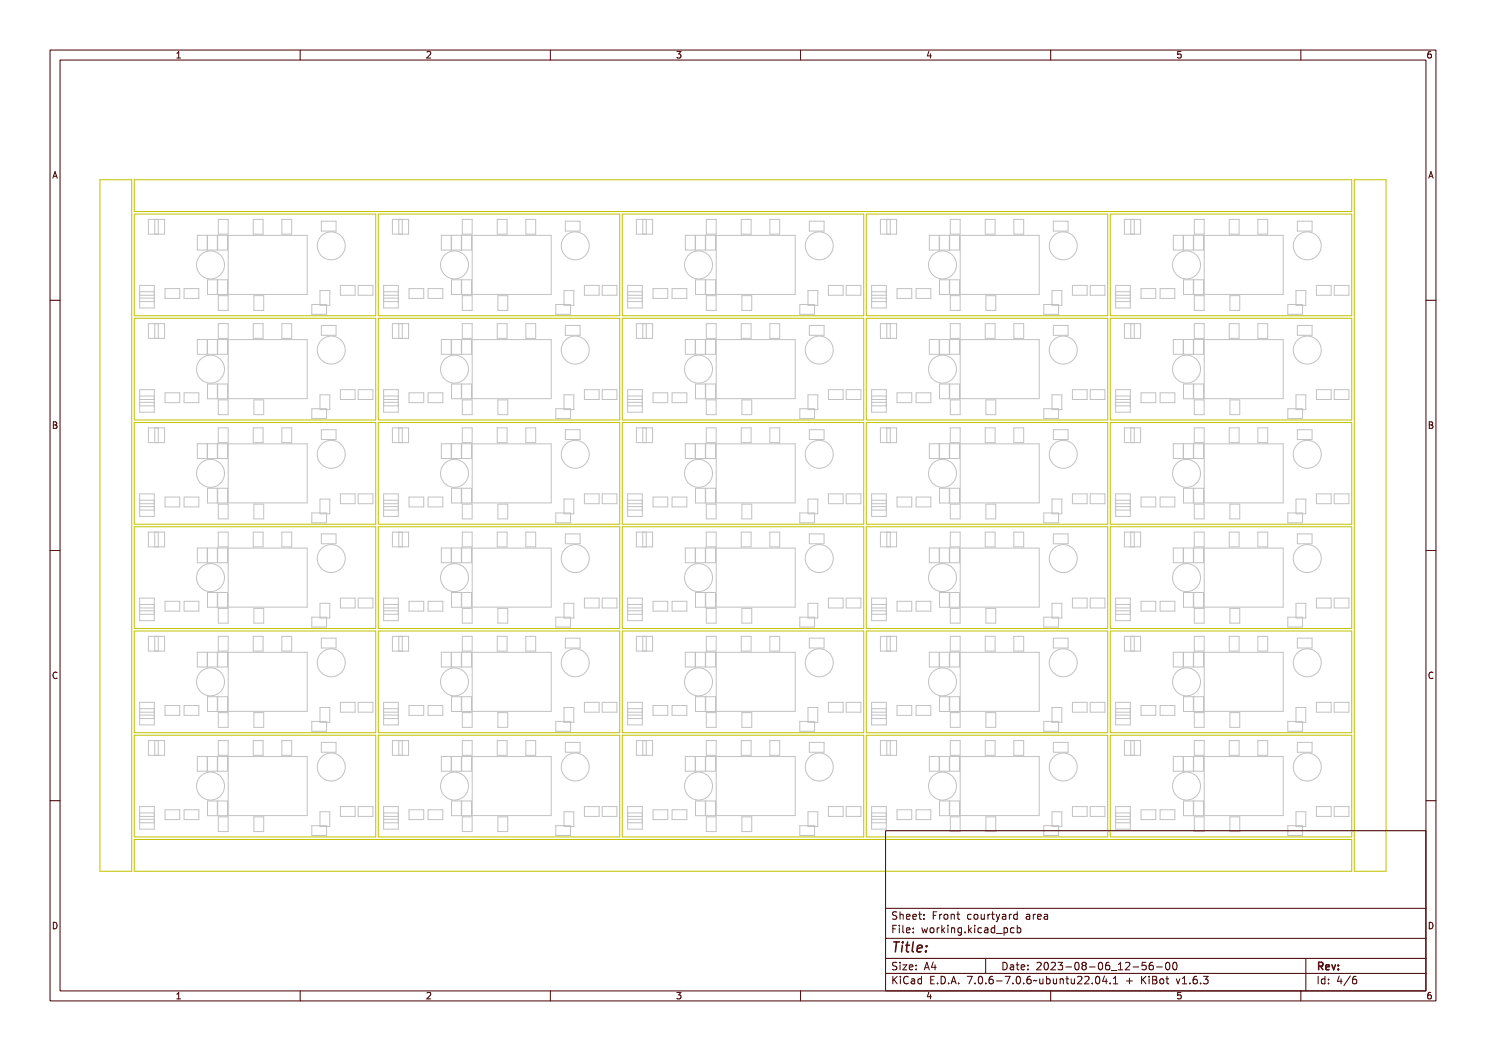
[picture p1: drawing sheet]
<svg xmlns="http://www.w3.org/2000/svg" width="297mm" height="210mm" viewBox="0 0 297 210" stroke-linecap="round" stroke-linejoin="round" font-family="sans-serif">
<defs><g id="words">
<text font-size="2.7" fill="#480000" x="178" y="190.3">Title:</text>
<g font-size="2" fill="#480000">
<text x="178" y="183.7">Sheet: Front courtyard area</text>
<text x="178" y="186.5">File: working.kicad_pcb</text>
<text x="178" y="193.9">Size: A4</text>
<text x="178" y="196.6">KiCad E.D.A. 7.0.6-7.0.6~ubuntu22.04.1 + KiBot v1.6.3</text>
<text x="200" y="193.9">Date: 2023-08-06_12-56-00</text>
<text x="263" y="196.6">Id: 4/6</text>
<text x="263" y="193.9">Rev:</text>
</g>
<g font-size="1.7" fill="#480000">
<text x="35" y="11.7">1</text>
<text x="85" y="11.7">2</text>
<text x="135" y="11.7">3</text>
<text x="185" y="11.7">4</text>
<text x="235" y="11.7">5</text>
<text x="285" y="11.7">6</text>
<text x="10.5" y="35.7">A</text>
<text x="285.5" y="35.7">A</text>
<text x="10.5" y="85.6">B</text>
<text x="285.5" y="85.6">B</text>
<text x="10.5" y="135.7">C</text>
<text x="285.5" y="135.7">C</text>
<text x="10.5" y="185.6">D</text>
<text x="285.5" y="185.6">D</text>
<text x="35" y="199.7">1</text>
<text x="85" y="199.7">2</text>
<text x="135" y="199.7">3</text>
<text x="185" y="199.7">4</text>
<text x="235" y="199.7">5</text>
<text x="285" y="199.7">6</text>
</g>
</g></defs>
<g fill="none" stroke="#c2c2c2" stroke-width=".2">
<path d="M27.9 57h2.9v4.5h-2.9zM27.9 58.3h2.9M27.9 59h2.9M27.9 59.6h2.9M29.7 43.8h3.2v3h-3.2zM30.9 43.8v3M31.6 43.8v3M33 57.7h2.9v1.9h-2.9zM36.8 57.7h2.9v1.9h-2.9zM39.4 47h2v3h-2zM41.5 47h1.9v3h-1.9zM41.5 55.9h1.9v3h-1.9z"/>
<path d="M43.5 47h2v3h-2zM43.5 55.9h2v3h-2zM43.6 43.8h2v3h-2zM43.6 59.1h2v2.9h-2zM45.6 47h15.8v11.8h-15.8zM50.6 43.8h2v3h-2zM50.7 59.1h2v2.9h-2zM56.3 43.8h2v3h-2zM64 58.1h1.9v2.9h-1.9zM64.2 44.2h3v2h-3zM68 57h3v2h-3zM71.6 57h2.9v2h-2.9z"/>
<path d="M76.7 58.3h2.9M76.7 57h2.9v4.5h-2.9zM76.7 59h2.9M76.7 59.6h2.9M78.4 43.8h3.3v3h-3.3zM79.7 43.8v3M80.4 43.8v3M81.8 57.7h2.9v1.9h-2.9zM85.6 57.7h2.9v1.9h-2.9zM88.2 47h2v3h-2zM90.2 47h2v3h-2zM90.2 55.9h2v3h-2z"/>
<path d="M92.3 47h1.9v3h-1.9zM92.3 55.9h1.9v3h-1.9zM92.4 43.8h2v3h-2zM92.4 59.1h2v2.9h-2zM94.4 47h15.8v11.8h-15.8zM99.4 43.8h2v3h-2zM99.5 59.1h2v2.9h-2zM105.1 43.8h2v3h-2zM112.7 58.1h2v2.9h-2zM113 44.2h2.9v2h-2.9zM116.8 57h2.9v2h-2.9zM120.4 57h2.9v2h-2.9z"/>
<path d="M125.4 57h3v4.5h-3zM125.4 58.3h3M125.4 59h3M125.4 59.6h3M127.2 43.8h3.2v3h-3.2zM128.5 43.8v3M129.2 43.8v3M130.5 57.7h3v1.9h-3zM134.3 57.7h3v1.9h-3zM137 47h1.9v3h-1.9zM139 47h2v3h-2zM139 55.9h2v3h-2z"/>
<path d="M141 47h2v3h-2zM141 55.9h2v3h-2zM141.2 43.8h1.9v3h-1.9zM141.2 59.1h1.9v2.9h-1.9zM143.1 47h15.8v11.8h-15.8zM148.2 43.8h1.9v3h-1.9zM148.3 59.1h1.9v2.9h-1.9zM153.9 43.8h1.9v3h-1.9zM161.5 58.1h2v2.9h-2zM161.8 44.2h2.9v2h-2.9zM165.6 57h2.9v2h-2.9zM169.1 57h3v2h-3z"/>
<path d="M174.2 57h3v4.5h-3zM174.2 58.3h3M174.2 59h3M174.2 59.6h3M176 43.8h3.2v3h-3.2zM177.2 43.8v3M177.9 43.8v3M179.3 57.7h2.9v1.9h-2.9zM183.1 57.7h2.9v1.9h-2.9zM185.7 47h2v3h-2zM187.8 47h1.9v3h-1.9zM187.8 55.9h1.9v3h-1.9z"/>
<path d="M189.8 47h2v3h-2zM189.8 55.9h2v3h-2zM189.9 43.8h2v3h-2zM189.9 59.1h2v2.9h-2zM191.9 47h15.8v11.8h-15.8zM196.9 43.8h2v3h-2zM197 59.1h2v2.9h-2zM202.6 43.8h2v3h-2zM210.3 58.1h1.9v2.9h-1.9zM210.5 44.2h3v2h-3zM214.3 57h3v2h-3zM217.9 57h2.9v2h-2.9z"/>
<path d="M223 57h2.9v4.5h-2.9zM223 58.3h2.9M223 59h2.9M223 59.6h2.9M224.7 43.8h3.3v3h-3.3zM226 43.8v3M226.7 43.8v3M228.1 57.7h2.9v1.9h-2.9zM231.9 57.7h2.9v1.9h-2.9zM234.5 47h2v3h-2zM236.5 47h2v3h-2zM236.5 55.9h2v3h-2z"/>
<path d="M238.6 47h1.9v3h-1.9zM238.6 55.9h1.9v3h-1.9zM238.7 43.8h2v3h-2zM238.7 59.1h2v2.9h-2zM240.7 47h15.8v11.8h-15.8zM245.7 43.8h2v3h-2zM245.8 59.1h2v2.9h-2zM251.4 43.8h2v3h-2zM259 58.1h2v2.9h-2zM259.3 44.2h2.9v2h-2.9zM263.1 57h3v2h-3zM266.7 57h2.9v2h-2.9z"/>
<path d="M27.9 77.9h2.9v4.5h-2.9zM27.9 60.3h2.9M27.9 79.8h2.9M27.9 79.1h2.9M29.7 64.7h3.2v2.9h-3.2zM30.9 64.7v2.9M31.6 64.7v2.9M33 78.5h2.9v2h-2.9zM36.8 78.5h2.9v2h-2.9zM39.4 67.8h2v3h-2zM41.5 67.8h1.9v3h-1.9zM41.5 76.7h1.9v3h-1.9z"/>
<path d="M43.5 67.8h2v3h-2zM43.5 76.7h2v3h-2zM43.6 79.9h2v3h-2zM43.6 64.7h2v2.9h-2zM45.6 67.9h15.8v11.8h-15.8zM50.6 64.7h2v2.9h-2zM50.7 79.9h2v3h-2zM56.3 64.7h2v2.9h-2zM62.3 60.8h3v2h-3zM64 78.9h1.9v2.9h-1.9zM64.2 65h3v2h-3zM68 77.9h3v1.9h-3z"/>
<path d="M71.6 77.9h2.9v1.9h-2.9zM76.7 60.3h2.9M76.7 77.9h2.9v4.5h-2.9zM76.7 79.8h2.9M76.7 79.1h2.9M78.4 64.7h3.3v2.9h-3.3zM79.7 64.7v2.9M80.4 64.7v2.9M81.8 78.5h2.9v2h-2.9zM85.6 78.5h2.9v2h-2.9zM88.2 67.8h2v3h-2zM90.2 76.7h2v3h-2z"/>
<path d="M90.2 67.8h2v3h-2zM92.3 76.7h1.9v3h-1.9zM92.3 67.8h1.9v3h-1.9zM92.4 79.9h2v3h-2zM92.4 64.7h2v2.9h-2zM94.4 67.9h15.8v11.8h-15.8zM99.4 64.7h2v2.9h-2zM99.5 79.9h2v3h-2zM105.1 64.7h2v2.9h-2zM111.1 60.8h2.9v2h-2.9zM112.7 78.9h2v2.9h-2zM113 65h2.9v2h-2.9z"/>
<path d="M116.8 77.9h2.9v1.9h-2.9zM120.4 77.9h2.9v1.9h-2.9zM125.4 77.9h3v4.5h-3zM125.4 60.3h3M125.4 79.8h3M125.4 79.1h3M127.2 64.7h3.2v2.9h-3.2zM128.5 64.7v2.9M129.2 64.7v2.9M130.5 78.5h3v2h-3zM134.3 78.5h3v2h-3zM137 67.8h1.9v3h-1.9z"/>
<path d="M139 76.7h2v3h-2zM139 67.8h2v3h-2zM141 76.7h2v3h-2zM141 67.8h2v3h-2zM141.2 79.9h1.9v3h-1.9zM141.2 64.7h1.9v2.9h-1.9zM143.1 67.9h15.8v11.8h-15.8zM148.2 64.7h1.9v2.9h-1.9zM148.3 79.9h1.9v3h-1.9zM153.9 64.7h1.9v2.9h-1.9zM159.9 60.8h2.9v2h-2.9zM161.5 78.9h2v2.9h-2z"/>
<path d="M161.8 65h2.9v2h-2.9zM165.6 77.9h2.9v1.9h-2.9zM169.1 77.9h3v1.9h-3zM174.2 77.9h3v4.5h-3zM174.2 60.3h3M174.2 79.8h3M174.2 79.1h3M176 64.7h3.2v2.9h-3.2zM177.2 64.7v2.9M177.9 64.7v2.9M179.3 78.5h2.9v2h-2.9zM183.1 78.5h2.9v2h-2.9z"/>
<path d="M185.7 67.8h2v3h-2zM187.8 76.7h1.9v3h-1.9zM187.8 67.8h1.9v3h-1.9zM189.8 76.7h2v3h-2zM189.8 67.8h2v3h-2zM189.9 79.9h2v3h-2zM189.9 64.7h2v2.9h-2zM191.9 67.9h15.8v11.8h-15.8zM196.9 64.7h2v2.9h-2zM197 79.9h2v3h-2zM202.6 64.7h2v2.9h-2zM208.6 60.8h3v2h-3z"/>
<path d="M210.3 78.9h1.9v2.9h-1.9zM210.5 65h3v2h-3zM214.3 77.9h3v1.9h-3zM217.9 77.9h2.9v1.9h-2.9zM223 77.9h2.9v4.5h-2.9zM223 60.3h2.9M223 79.8h2.9M223 79.1h2.9M224.7 64.7h3.3v2.9h-3.3zM226 64.7v2.9M226.7 64.7v2.9M228.1 78.5h2.9v2h-2.9z"/>
<path d="M231.9 78.5h2.9v2h-2.9zM234.5 67.8h2v3h-2zM236.5 76.7h2v3h-2zM236.5 67.8h2v3h-2zM238.6 76.7h1.9v3h-1.9zM238.6 67.8h1.9v3h-1.9zM238.7 79.9h2v3h-2zM238.7 64.7h2v2.9h-2zM240.7 67.9h15.8v11.8h-15.8zM245.7 64.7h2v2.9h-2zM245.8 79.9h2v3h-2zM251.4 64.7h2v2.9h-2z"/>
<path d="M257.4 60.8h2.9v2h-2.9zM259 78.9h2v2.9h-2zM259.3 65h2.9v2h-2.9zM263.1 77.9h3v1.9h-3zM266.7 77.9h2.9v1.9h-2.9zM27.9 98.7h2.9v4.5h-2.9zM27.9 100h2.9M27.9 80.4h2.9M27.9 81.1h2.9M29.7 85.5h3.2v2.9h-3.2zM30.9 85.5v2.9M31.6 85.5v2.9"/>
<path d="M33 99.3h2.9v2h-2.9zM36.8 99.3h2.9v2h-2.9zM39.4 88.7h2v2.9h-2zM41.5 88.7h1.9v2.9h-1.9zM41.5 97.6h1.9v2.9h-1.9zM43.5 97.6h2v2.9h-2zM43.5 88.7h2v2.9h-2zM43.6 85.5h2v2.9h-2zM45.6 88.7h15.8v11.8h-15.8zM50.6 85.5h2v2.9h-2zM56.3 85.5h2v2.9h-2zM62.3 81.7h3v1.9h-3z"/>
<path d="M64 99.7h1.9v3h-1.9zM64.2 85.9h3v1.9h-3zM68 98.7h3v2h-3zM71.6 98.7h2.9v2h-2.9zM76.7 98.7h2.9v4.5h-2.9zM76.7 100h2.9M76.7 80.4h2.9M76.7 81.1h2.9M78.4 85.5h3.3v2.9h-3.3zM79.7 85.5v2.9M80.4 85.5v2.9M81.8 99.3h2.9v2h-2.9z"/>
<path d="M85.6 99.3h2.9v2h-2.9zM88.2 88.7h2v2.9h-2zM90.2 97.6h2v2.9h-2zM90.2 88.7h2v2.9h-2zM92.3 97.6h1.9v2.9h-1.9zM92.3 88.7h1.9v2.9h-1.9zM92.4 85.5h2v2.9h-2zM94.4 88.7h15.8v11.8h-15.8zM99.4 85.5h2v2.9h-2zM105.1 85.5h2v2.9h-2zM111.1 81.7h2.9v1.9h-2.9zM112.7 99.7h2v3h-2z"/>
<path d="M113 85.9h2.9v1.9h-2.9zM116.8 98.7h2.9v2h-2.9zM120.4 98.7h2.9v2h-2.9zM125.4 98.7h3v4.5h-3zM125.4 100h3M125.4 80.4h3M125.4 81.1h3M127.2 85.5h3.2v2.9h-3.2zM128.5 85.5v2.9M129.2 85.5v2.9M130.5 99.3h3v2h-3zM134.3 99.3h3v2h-3z"/>
<path d="M137 88.7h1.9v2.9h-1.9zM139 97.6h2v2.9h-2zM139 88.7h2v2.9h-2zM141 97.6h2v2.9h-2zM141 88.7h2v2.9h-2zM141.2 85.5h1.9v2.9h-1.9zM143.1 88.7h15.8v11.8h-15.8zM148.2 85.5h1.9v2.9h-1.9zM153.9 85.5h1.9v2.9h-1.9zM159.9 81.7h2.9v1.9h-2.9zM161.5 99.7h2v3h-2zM161.8 85.9h2.9v1.9h-2.9z"/>
<path d="M165.6 98.7h2.9v2h-2.9zM169.1 98.7h3v2h-3zM174.2 98.7h3v4.5h-3zM174.2 100h3M174.2 80.4h3M174.2 81.1h3M176 85.5h3.2v2.9h-3.2zM177.2 85.5v2.9M177.9 85.5v2.9M179.3 99.3h2.9v2h-2.9zM183.1 99.3h2.9v2h-2.9zM185.7 88.7h2v2.9h-2z"/>
<path d="M187.8 97.6h1.9v2.9h-1.9zM187.8 88.7h1.9v2.9h-1.9zM189.8 97.6h2v2.9h-2zM189.8 88.7h2v2.9h-2zM189.9 85.5h2v2.9h-2zM191.9 88.7h15.8v11.8h-15.8zM196.9 85.5h2v2.9h-2zM202.6 85.5h2v2.9h-2zM208.6 81.7h3v1.9h-3zM210.3 99.7h1.9v3h-1.9zM210.5 85.9h3v1.9h-3zM214.3 98.7h3v2h-3z"/>
<path d="M217.9 98.7h2.9v2h-2.9zM223 98.7h2.9v4.5h-2.9zM223 100h2.9M223 80.4h2.9M223 81.1h2.9M224.7 85.5h3.3v2.9h-3.3zM226 85.5v2.9M226.7 85.5v2.9M228.1 99.3h2.9v2h-2.9zM231.9 99.3h2.9v2h-2.9zM234.5 88.7h2v2.9h-2zM236.5 97.6h2v2.9h-2z"/>
<path d="M236.5 88.7h2v2.9h-2zM238.6 97.6h1.9v2.9h-1.9zM238.6 88.7h1.9v2.9h-1.9zM238.7 85.5h2v2.9h-2zM240.7 88.7h15.8v11.8h-15.8zM245.7 85.5h2v2.9h-2zM251.4 85.5h2v2.9h-2zM257.4 81.7h2.9v1.9h-2.9zM259 99.7h2v3h-2zM259.3 85.9h2.9v1.9h-2.9zM263.1 98.7h3v2h-3zM266.7 98.7h2.9v2h-2.9z"/>
<path d="M27.9 119.5h2.9v4.5h-2.9zM27.9 100.7h2.9M27.9 101.9h2.9M27.9 101.2h2.9M29.7 106.3h3.2v3h-3.2zM30.9 106.3v3M31.6 106.3v3M39.4 109.5h2v2.9h-2zM41.5 109.5h1.9v2.9h-1.9zM41.5 118.4h1.9v2.9h-1.9zM43.5 109.5h2v2.9h-2zM43.5 118.4h2v2.9h-2z"/>
<path d="M43.6 106.3h2v3h-2zM43.6 100.7h2v3h-2zM45.6 109.5h15.8v11.8h-15.8zM50.6 106.3h2v3h-2zM50.7 100.7h2v3h-2zM56.3 106.3h2v3h-2zM62.3 102.5h3v2h-3zM64.2 106.7h3v2h-3zM68 119.5h3v2h-3zM71.6 119.5h2.9v2h-2.9zM76.7 100.7h2.9M76.7 101.9h2.9"/>
<path d="M76.7 119.5h2.9v4.5h-2.9zM76.7 101.2h2.9M78.4 106.3h3.3v3h-3.3zM79.7 106.3v3M80.4 106.3v3M88.2 109.5h2v2.9h-2zM90.2 109.5h2v2.9h-2zM90.2 118.4h2v2.9h-2zM92.3 109.5h1.9v2.9h-1.9zM92.3 118.4h1.9v2.9h-1.9zM92.4 106.3h2v3h-2zM92.4 100.7h2v3h-2z"/>
<path d="M94.4 109.5h15.8v11.8h-15.8zM99.4 106.3h2v3h-2zM99.5 100.7h2v3h-2zM105.1 106.3h2v3h-2zM111.1 102.5h2.9v2h-2.9zM113 106.7h2.9v2h-2.9zM116.8 119.5h2.9v2h-2.9zM120.4 119.5h2.9v2h-2.9zM125.4 119.5h3v4.5h-3zM125.4 100.7h3M125.4 101.9h3M125.4 101.2h3"/>
<path d="M127.2 106.3h3.2v3h-3.2zM128.5 106.3v3M129.2 106.3v3M137 109.5h1.9v2.9h-1.9zM139 109.5h2v2.9h-2zM139 118.4h2v2.9h-2zM141 109.5h2v2.9h-2zM141 118.4h2v2.9h-2zM141.2 100.7h1.9v3h-1.9zM141.2 106.3h1.9v3h-1.9zM143.1 109.5h15.8v11.8h-15.8zM148.2 106.3h1.9v3h-1.9z"/>
<path d="M148.3 100.7h1.9v3h-1.9zM153.9 106.3h1.9v3h-1.9zM159.9 102.5h2.9v2h-2.9zM161.8 106.7h2.9v2h-2.9zM165.6 119.5h2.9v2h-2.9zM169.1 119.5h3v2h-3zM174.2 100.7h3M174.2 101.9h3M174.2 119.5h3v4.5h-3zM174.2 101.2h3M176 106.3h3.2v3h-3.2zM177.2 106.3v3"/>
<path d="M177.9 106.3v3M185.7 109.5h2v2.9h-2zM187.8 109.5h1.9v2.9h-1.9zM187.8 118.4h1.9v2.9h-1.9zM189.8 109.5h2v2.9h-2zM189.8 118.4h2v2.9h-2zM189.9 106.3h2v3h-2zM189.9 100.7h2v3h-2zM191.9 109.5h15.8v11.8h-15.8zM196.9 106.3h2v3h-2zM197 100.7h2v3h-2zM202.6 106.3h2v3h-2z"/>
<path d="M208.6 102.5h3v2h-3zM210.5 106.7h3v2h-3zM214.3 119.5h3v2h-3zM217.9 119.5h2.9v2h-2.9zM223 100.7h2.9M223 101.9h2.9M223 119.5h2.9v4.5h-2.9zM223 101.2h2.9M224.7 106.3h3.3v3h-3.3zM226 106.3v3M226.7 106.3v3M234.5 109.5h2v2.9h-2z"/>
<path d="M236.5 109.5h2v2.9h-2zM236.5 118.4h2v2.9h-2zM238.6 109.5h1.9v2.9h-1.9zM238.6 118.4h1.9v2.9h-1.9zM238.7 106.3h2v3h-2zM238.7 100.7h2v3h-2zM240.7 109.5h15.8v11.8h-15.8zM245.7 106.3h2v3h-2zM245.8 100.7h2v3h-2zM251.4 106.3h2v3h-2zM257.4 102.5h2.9v2h-2.9zM259.3 106.7h2.9v2h-2.9z"/>
<path d="M263.1 119.5h3v2h-3zM266.7 119.5h2.9v2h-2.9zM27.9 122.1h2.9M27.9 122.8h2.9M27.9 120.8h2.9M27.9 121.5h2.9M29.7 127.2h3.2v2.9h-3.2zM30.9 127.2v2.9M31.6 127.2v2.9M33 120.1h2.9v2h-2.9zM36.8 120.1h2.9v2h-2.9zM39.4 130.3h2v3h-2z"/>
<path d="M41.5 130.3h1.9v3h-1.9zM41.5 139.2h1.9v3h-1.9zM43.5 130.3h2v3h-2zM43.5 139.2h2v3h-2zM43.6 127.2h2v2.9h-2zM43.6 121.6h2v2.9h-2zM45.6 130.3h15.8v11.8h-15.8zM50.6 127.2h2v2.9h-2zM50.7 121.6h2v2.9h-2zM56.3 127.2h2v2.9h-2zM62.3 123.3h3v2h-3zM64 120.5h1.9v3h-1.9z"/>
<path d="M64.2 127.5h3v2h-3zM76.7 122.1h2.9M76.7 122.8h2.9M76.7 120.8h2.9M76.7 121.5h2.9M78.4 127.2h3.3v2.9h-3.3zM79.7 127.2v2.9M80.4 127.2v2.9M81.8 120.1h2.9v2h-2.9zM85.6 120.1h2.9v2h-2.9zM88.2 130.3h2v3h-2zM90.2 130.3h2v3h-2z"/>
<path d="M90.2 139.2h2v3h-2zM92.3 130.3h1.9v3h-1.9zM92.3 139.2h1.9v3h-1.9zM92.4 127.2h2v2.9h-2zM92.4 121.6h2v2.9h-2zM94.4 130.3h15.8v11.8h-15.8zM99.4 127.2h2v2.9h-2zM99.5 121.6h2v2.9h-2zM105.1 127.2h2v2.9h-2zM111.1 123.3h2.9v2h-2.9zM112.7 120.5h2v3h-2zM113 127.5h2.9v2h-2.9z"/>
<path d="M125.4 122.1h3M125.4 122.8h3M125.4 120.8h3M125.4 121.5h3M127.2 127.2h3.2v2.9h-3.2zM128.5 127.2v2.9M129.2 127.2v2.9M130.5 120.1h3v2h-3zM134.3 120.1h3v2h-3zM137 130.3h1.9v3h-1.9zM139 130.3h2v3h-2zM139 139.2h2v3h-2z"/>
<path d="M141 130.3h2v3h-2zM141 139.2h2v3h-2zM141.2 121.6h1.9v2.9h-1.9zM141.2 127.2h1.9v2.9h-1.9zM143.1 130.3h15.8v11.8h-15.8zM148.2 127.2h1.9v2.9h-1.9zM148.3 121.6h1.9v2.9h-1.9zM153.9 127.2h1.9v2.9h-1.9zM159.9 123.3h2.9v2h-2.9zM161.5 120.5h2v3h-2zM161.8 127.5h2.9v2h-2.9zM174.2 122.1h3"/>
<path d="M174.2 122.8h3M174.2 120.8h3M174.2 121.5h3M176 127.2h3.2v2.9h-3.2zM177.2 127.2v2.9M177.9 127.2v2.9M179.3 120.1h2.9v2h-2.9zM183.1 120.1h2.9v2h-2.9zM185.7 130.3h2v3h-2zM187.8 130.3h1.9v3h-1.9zM187.8 139.2h1.9v3h-1.9zM189.8 130.3h2v3h-2z"/>
<path d="M189.8 139.2h2v3h-2zM189.9 127.2h2v2.9h-2zM189.9 121.6h2v2.9h-2zM191.9 130.3h15.8v11.8h-15.8zM196.9 127.2h2v2.9h-2zM197 121.6h2v2.9h-2zM202.6 127.2h2v2.9h-2zM208.6 123.3h3v2h-3zM210.3 120.5h1.9v3h-1.9zM210.5 127.5h3v2h-3zM223 122.1h2.9M223 122.8h2.9"/>
<path d="M223 120.8h2.9M223 121.5h2.9M224.7 127.2h3.3v2.9h-3.3zM226 127.2v2.9M226.7 127.2v2.9M228.1 120.1h2.9v2h-2.9zM231.9 120.1h2.9v2h-2.9zM234.5 130.3h2v3h-2zM236.5 130.3h2v3h-2zM236.5 139.2h2v3h-2zM238.6 130.3h1.9v3h-1.9zM238.6 139.2h1.9v3h-1.9z"/>
<path d="M238.7 127.2h2v2.9h-2zM238.7 121.6h2v2.9h-2zM240.7 130.3h15.8v11.8h-15.8zM245.7 127.2h2v2.9h-2zM245.8 121.6h2v2.9h-2zM251.4 127.2h2v2.9h-2zM257.4 123.3h2.9v2h-2.9zM259 120.5h2v3h-2zM259.3 127.5h2.9v2h-2.9zM27.9 140.3h2.9v4.5h-2.9zM27.9 142.3h2.9M27.9 143.6h2.9"/>
<path d="M27.9 141.6h2.9M27.9 142.9h2.9M29.7 148h3.2v2.9h-3.2zM30.9 148v2.9M31.6 148v2.9M33 141h2.9v1.9h-2.9zM36.8 141h2.9v1.9h-2.9zM39.4 151.2h2v2.9h-2zM41.5 151.2h1.9v2.9h-1.9zM43.5 151.2h2v2.9h-2zM43.6 148h2v2.9h-2zM43.6 142.4h2v2.9h-2z"/>
<path d="M45.6 151.2h15.8v11.8h-15.8zM50.6 148h2v2.9h-2zM50.7 142.4h2v2.9h-2zM56.3 148h2v2.9h-2zM62.3 144.2h3v1.9h-3zM64 141.4h1.9v2.9h-1.9zM64.2 148.3h3v2h-3zM68 140.3h3v2h-3zM71.6 140.3h2.9v2h-2.9zM76.7 142.3h2.9M76.7 140.3h2.9v4.5h-2.9zM76.7 143.6h2.9"/>
<path d="M76.7 141.6h2.9M76.7 142.9h2.9M78.4 148h3.3v2.9h-3.3zM79.7 148v2.9M80.4 148v2.9M81.8 141h2.9v1.9h-2.9zM85.6 141h2.9v1.9h-2.9zM88.2 151.2h2v2.9h-2zM90.2 151.2h2v2.9h-2zM92.3 151.2h1.9v2.9h-1.9zM92.4 148h2v2.9h-2zM92.4 142.4h2v2.9h-2z"/>
<path d="M94.4 151.2h15.8v11.8h-15.8zM99.4 148h2v2.9h-2zM99.5 142.4h2v2.9h-2zM105.1 148h2v2.9h-2zM111.1 144.2h2.9v1.9h-2.9zM112.7 141.4h2v2.9h-2zM113 148.3h2.9v2h-2.9zM116.8 140.3h2.9v2h-2.9zM120.4 140.3h2.9v2h-2.9zM125.4 142.3h3M125.4 140.3h3v4.5h-3zM125.4 143.6h3"/>
<path d="M125.4 141.6h3M125.4 142.9h3M127.2 148h3.2v2.9h-3.2zM128.5 148v2.9M129.2 148v2.9M130.5 141h3v1.9h-3zM134.3 141h3v1.9h-3zM137 151.2h1.9v2.9h-1.9zM139 151.2h2v2.9h-2zM141 151.2h2v2.9h-2zM141.2 142.4h1.9v2.9h-1.9zM141.2 148h1.9v2.9h-1.9z"/>
<path d="M143.1 151.2h15.8v11.8h-15.8zM148.2 148h1.9v2.9h-1.9zM148.3 142.4h1.9v2.9h-1.9zM153.9 148h1.9v2.9h-1.9zM159.9 144.2h2.9v1.9h-2.9zM161.5 141.4h2v2.9h-2zM161.8 148.3h2.9v2h-2.9zM165.6 140.3h2.9v2h-2.9zM169.1 140.3h3v2h-3zM174.2 142.3h3M174.2 140.3h3v4.5h-3zM174.2 143.6h3"/>
<path d="M174.2 141.6h3M174.2 142.9h3M176 148h3.2v2.9h-3.2zM177.2 148v2.9M177.9 148v2.9M179.3 141h2.9v1.9h-2.9zM183.1 141h2.9v1.9h-2.9zM185.7 151.2h2v2.9h-2zM187.8 151.2h1.9v2.9h-1.9zM189.8 151.2h2v2.9h-2zM189.9 148h2v2.9h-2zM189.9 142.4h2v2.9h-2z"/>
<path d="M191.9 151.2h15.8v11.8h-15.8zM196.9 148h2v2.9h-2zM197 142.4h2v2.9h-2zM202.6 148h2v2.9h-2zM208.6 144.2h3v1.9h-3zM210.3 141.4h1.9v2.9h-1.9zM210.5 148.3h3v2h-3zM214.3 140.3h3v2h-3zM217.9 140.3h2.9v2h-2.9zM223 142.3h2.9M223 140.3h2.9v4.5h-2.9zM223 143.6h2.9"/>
<path d="M223 141.6h2.9M223 142.9h2.9M224.7 148h3.3v2.9h-3.3zM226 148v2.9M226.7 148v2.9M228.1 141h2.9v1.9h-2.9zM231.9 141h2.9v1.9h-2.9zM234.5 151.2h2v2.9h-2zM236.5 151.2h2v2.9h-2zM238.6 151.2h1.9v2.9h-1.9zM238.7 148h2v2.9h-2zM238.7 142.4h2v2.9h-2z"/>
<path d="M240.7 151.2h15.8v11.8h-15.8zM245.7 148h2v2.9h-2zM245.8 142.4h2v2.9h-2zM251.4 148h2v2.9h-2zM257.4 144.2h2.9v1.9h-2.9zM259 141.4h2v2.9h-2zM259.3 148.3h2.9v2h-2.9zM263.1 140.3h3v2h-3zM266.7 140.3h2.9v2h-2.9zM27.9 161.2h2.9v4.5h-2.9zM27.9 163.1h2.9M27.9 164.4h2.9"/>
<path d="M27.9 162.4h2.9M27.9 163.7h2.9M33 161.8h2.9v2h-2.9zM36.8 161.8h2.9v2h-2.9zM41.5 160h1.9v3h-1.9zM43.5 160h2v3h-2zM43.6 163.2h2v3h-2zM50.7 163.2h2v3h-2zM62.3 165h3v1.9h-3zM64 162.2h1.9v3h-1.9zM68 161.2h3v1.9h-3zM71.6 161.2h2.9v1.9h-2.9z"/>
<path d="M76.7 161.2h2.9v4.5h-2.9zM76.7 163.1h2.9M76.7 164.4h2.9M76.7 162.4h2.9M76.7 163.7h2.9M81.8 161.8h2.9v2h-2.9zM85.6 161.8h2.9v2h-2.9zM90.2 160h2v3h-2zM92.3 160h1.9v3h-1.9zM92.4 163.2h2v3h-2zM99.5 163.2h2v3h-2zM111.1 165h2.9v1.9h-2.9z"/>
<path d="M112.7 162.2h2v3h-2zM116.8 161.2h2.9v1.9h-2.9zM120.4 161.2h2.9v1.9h-2.9zM125.4 161.2h3v4.5h-3zM125.4 163.1h3M125.4 164.4h3M125.4 162.4h3M125.4 163.7h3M130.5 161.8h3v2h-3zM134.3 161.8h3v2h-3zM139 160h2v3h-2zM141 160h2v3h-2z"/>
<path d="M141.2 163.2h1.9v3h-1.9zM148.3 163.2h1.9v3h-1.9zM159.9 165h2.9v1.9h-2.9zM161.5 162.2h2v3h-2zM165.6 161.2h2.9v1.9h-2.9zM169.1 161.2h3v1.9h-3zM174.2 161.2h3v4.5h-3zM174.2 163.1h3M174.2 164.4h3M174.2 162.4h3M174.2 163.7h3M179.3 161.8h2.9v2h-2.9z"/>
<path d="M183.1 161.8h2.9v2h-2.9zM187.8 160h1.9v3h-1.9zM189.8 160h2v3h-2zM189.9 163.2h2v3h-2zM197 163.2h2v3h-2zM208.6 165h3v1.9h-3zM210.3 162.2h1.9v3h-1.9zM214.3 161.2h3v1.9h-3zM217.9 161.2h2.9v1.9h-2.9zM223 161.2h2.9v4.5h-2.9zM223 163.1h2.9M223 164.4h2.9"/>
<path d="M223 162.4h2.9M223 163.7h2.9M228.1 161.8h2.9v2h-2.9zM231.9 161.8h2.9v2h-2.9zM236.5 160h2v3h-2zM238.6 160h1.9v3h-1.9zM238.7 163.2h2v3h-2zM245.8 163.2h2v3h-2zM257.4 165h2.9v1.9h-2.9zM259 162.2h2v3h-2zM263.1 161.2h3v1.9h-3zM266.7 161.2h2.9v1.9h-2.9z"/>
<circle cx="42.1" cy="52.9" r="2.79"/>
<circle cx="66.2" cy="49.1" r="2.79"/>
<circle cx="90.8" cy="52.9" r="2.79"/>
<circle cx="115" cy="49.1" r="2.79"/>
<circle cx="139.6" cy="52.9" r="2.79"/>
<circle cx="163.7" cy="49.1" r="2.79"/>
<circle cx="188.4" cy="52.9" r="2.79"/>
<circle cx="212.5" cy="49.1" r="2.79"/>
<circle cx="237.1" cy="52.9" r="2.79"/>
<circle cx="261.3" cy="49.1" r="2.79"/>
<circle cx="42.1" cy="73.8" r="2.79"/>
<circle cx="66.2" cy="70" r="2.79"/>
<circle cx="90.8" cy="73.8" r="2.79"/>
<circle cx="115" cy="70" r="2.79"/>
<circle cx="139.6" cy="73.8" r="2.79"/>
<circle cx="163.7" cy="70" r="2.79"/>
<circle cx="188.4" cy="73.8" r="2.79"/>
<circle cx="212.5" cy="70" r="2.79"/>
<circle cx="237.1" cy="73.8" r="2.79"/>
<circle cx="261.3" cy="70" r="2.79"/>
<circle cx="42.1" cy="94.6" r="2.79"/>
<circle cx="66.2" cy="90.8" r="2.79"/>
<circle cx="90.8" cy="94.6" r="2.79"/>
<circle cx="115" cy="90.8" r="2.79"/>
<circle cx="139.6" cy="94.6" r="2.79"/>
<circle cx="163.7" cy="90.8" r="2.79"/>
<circle cx="188.4" cy="94.6" r="2.79"/>
<circle cx="212.5" cy="90.8" r="2.79"/>
<circle cx="237.1" cy="94.6" r="2.79"/>
<circle cx="261.3" cy="90.8" r="2.79"/>
<circle cx="42.1" cy="115.4" r="2.79"/>
<circle cx="66.2" cy="111.6" r="2.79"/>
<circle cx="90.8" cy="115.4" r="2.79"/>
<circle cx="115" cy="111.6" r="2.79"/>
<circle cx="139.6" cy="115.4" r="2.79"/>
<circle cx="163.7" cy="111.6" r="2.79"/>
<circle cx="188.4" cy="115.4" r="2.79"/>
<circle cx="212.5" cy="111.6" r="2.79"/>
<circle cx="237.1" cy="115.4" r="2.79"/>
<circle cx="261.3" cy="111.6" r="2.79"/>
<circle cx="42.1" cy="136.2" r="2.79"/>
<circle cx="66.2" cy="132.4" r="2.79"/>
<circle cx="90.8" cy="136.2" r="2.79"/>
<circle cx="115" cy="132.4" r="2.79"/>
<circle cx="139.6" cy="136.2" r="2.79"/>
<circle cx="163.7" cy="132.4" r="2.79"/>
<circle cx="188.4" cy="136.2" r="2.79"/>
<circle cx="212.5" cy="132.4" r="2.79"/>
<circle cx="237.1" cy="136.2" r="2.79"/>
<circle cx="261.3" cy="132.4" r="2.79"/>
<circle cx="42.1" cy="157.1" r="2.79"/>
<circle cx="66.2" cy="153.3" r="2.79"/>
<circle cx="90.8" cy="157.1" r="2.79"/>
<circle cx="115" cy="153.3" r="2.79"/>
<circle cx="139.6" cy="157.1" r="2.79"/>
<circle cx="163.7" cy="153.3" r="2.79"/>
<circle cx="188.4" cy="157.1" r="2.79"/>
<circle cx="212.5" cy="153.3" r="2.79"/>
<circle cx="237.1" cy="157.1" r="2.79"/>
<circle cx="261.3" cy="153.3" r="2.79"/>
</g>
<g fill="none" stroke="#c2c200" stroke-width=".2">
<path d="M20 35.9h6.3v138.2h-6.3zM26.8 35.9h243.4v6.4h-243.4zM270.7 35.9h6.3v138.2h-6.3zM26.8 42.8h48.3v20.3h-48.3zM75.6 42.8h48.3v20.3h-48.3zM124.4 42.8h48.2v20.3h-48.2zM173.1 42.8h48.3v20.3h-48.3zM221.9 42.8h48.3v20.3h-48.3zM26.8 63.6h48.3v20.3h-48.3zM75.6 63.6h48.3v20.3h-48.3zM124.4 63.6h48.2v20.3h-48.2zM173.1 63.6h48.3v20.3h-48.3z"/>
<path d="M221.9 63.6h48.3v20.3h-48.3zM26.8 84.4h48.3v20.4h-48.3zM75.6 84.4h48.3v20.4h-48.3zM124.4 84.4h48.2v20.4h-48.2zM173.1 84.4h48.3v20.4h-48.3zM221.9 84.4h48.3v20.4h-48.3zM26.8 105.3h48.3v20.3h-48.3zM75.6 105.3h48.3v20.3h-48.3zM124.4 105.3h48.2v20.3h-48.2zM173.1 105.3h48.3v20.3h-48.3zM221.9 105.3h48.3v20.3h-48.3zM26.8 126.1h48.3v20.3h-48.3z"/>
<path d="M75.6 126.1h48.3v20.3h-48.3zM124.4 126.1h48.2v20.3h-48.2zM173.1 126.1h48.3v20.3h-48.3zM221.9 126.1h48.3v20.3h-48.3zM26.8 146.9h48.3v20.3h-48.3zM75.6 146.9h48.3v20.3h-48.3zM124.4 146.9h48.2v20.3h-48.2zM173.1 146.9h48.3v20.3h-48.3zM221.9 146.9h48.3v20.3h-48.3zM26.8 167.7h243.4v6.4h-243.4z"/>
</g>
<g fill="none" stroke="#480000" stroke-width=".2">
<path d="M10 10h277v190h-277zM12 12h273v186h-273zM60 10v2M110 10v2M160 10v2M210 10v2M260 10v2M10 60h2M285 60h2M10 110h2M285 110h2M10 160h2"/>
<path d="M285 160h2M177 166h108v32h-108zM60 198v2M110 198v2M160 198v2M177 181.5h108M177 187.5h108M177 191.5h108M177 194.5h108M178.1 195.2h.2v.6l.6-.6h.3l-.6 .6 .6 .8h-.2l-.5-.7-.2 .2v.5h-.2zM178.2 185h.9v.2h-.7v.4h.6v.2h-.6v.7h-.2zM178.3 182.4l.5-.1h.2v.2a.31 .31 0 0 0-.5-.1 .31 .31 0 0 0 0 .5 .5 .5 0 0 1 .6 .6 .5 .5 0 0 1-.8 .2l-.1-.2a.34 .34 0 0 0 .4 .1 .34 .34 0 0 0 .1-.5 .47 .47 0 0 1-.5-.2 .47 .47 0 0 1 .1-.5z"/>
<path d="M178.3 192.5l.5-.1h.2v.2a.31 .31 0 0 0-.5-.1 .31 .31 0 0 0 0 .5 .5 .5 0 0 1 .6 .6 .5 .5 0 0 1-.8 .2l-.1-.2a.34 .34 0 0 0 .4 .1 .34 .34 0 0 0 .1-.5 .47 .47 0 0 1-.5-.2 .47 .47 0 0 1 .1-.5zM179.4 182.2h.2v.6a.35 .35 0 0 1 .4-.1 .35 .35 0 0 1 .2 .4v.6h-.2v-.8h-.4v.8h-.2zM179.5 185.4h.4v.9h.4v.2h-.9v-.2h.3v-.8h-.2zM179.5 192.8h.4v.9h.4v.1h-.9v-.1h.3v-.8h-.2zM179.5 195.6h.4v.9h.4v.1h-.9v-.1h.3v-.8h-.2zM179.7 184.9h.2v.3h-.2zM179.7 192.3h.2v.3h-.2zM179.7 195.1h.2v.3h-.2zM180.6 184.9h.4v1.3l.4 .1v.2l-.5-.2v-1.2h-.3zM180.6 192.8h.8l-.6 .9h.6v.1h-.8l.6-.9h-.6zM180.7 182.8l.1-.1a.49 .49 0 0 1 .5 0 .49 .49 0 0 1 .2 .5h-.8a.42 .42 0 0 0 .3 .4 .42 .42 0 0 0 .4-.1 .47 .47 0 0 1-.4 .3 .47 .47 0 0 1-.4-.3zM180.7 195.4a.4 .4 0 0 1 .4-.3 .4 .4 0 0 1 .4 .3 .56 .56 0 0 0-.8 .4 .56 .56 0 0 0 .5 .7l.3-.1a.43 .43 0 0 1-.5 .3 .43 .43 0 0 1-.4-.4v-.6z"/>
<path d="M180.8 182.9l.4-.1 .1 .3h-.6zM181.8 195.6l.3-.1a.43 .43 0 0 1 .5 .5v.6h-.1v-.1a.38 .38 0 0 1-.5 .2 .38 .38 0 0 1-.2-.5 .38 .38 0 0 1 .4-.2h.3a.35 .35 0 0 0-.3-.4 .35 .35 0 0 0-.4 .2zM181.9 182.8l.1-.1a.49 .49 0 0 1 .5 0 .49 .49 0 0 1 .2 .5h-.8a.42 .42 0 0 0 .3 .4 .42 .42 0 0 0 .5-.1 .47 .47 0 0 1-.5 .3 .47 .47 0 0 1-.4-.3zM181.9 185.5l.1-.1a.49 .49 0 0 1 .5 0 .49 .49 0 0 1 .2 .5h-.8a.42 .42 0 0 0 .3 .4 .42 .42 0 0 0 .5-.1 .47 .47 0 0 1-.5 .3 .47 .47 0 0 1-.4-.3zM181.9 192.9l.1-.1a.49 .49 0 0 1 .5 0 .49 .49 0 0 1 .2 .5h-.8a.42 .42 0 0 0 .3 .4 .42 .42 0 0 0 .5-.1 .47 .47 0 0 1-.5 .3 .47 .47 0 0 1-.4-.3zM182 196.2l.5-.1a.31 .31 0 0 1-.2 .4 .31 .31 0 0 1-.4-.1zM182 182.9l.4-.1 .1 .3h-.6zM182 185.6l.4-.1 .1 .3h-.6zM182 193l.4-.1 .1 .3h-.6zM183 195.7l.4-.2 .2 .2v-.6h.2v1.5h-.2v-.1a.42 .42 0 0 1-.5 .1 .42 .42 0 0 1-.2-.5zM183.2 195.8l.1-.1a.4 .4 0 0 1 .3 .4 .4 .4 0 0 1-.3 .4l-.2-.2zM183.2 182.3h.2v.4h.4v.1h-.4v.7l.4 .1v.1h-.4l-.1-.1-.1-.8h-.3v-.1h.3z"/>
<path d="M183.3 185.4h.2v.3h-.2zM183.3 186.2h.2v.3h-.2zM183.3 192.8h.2v.3h-.2zM183.3 193.6h.2v.2h-.2zM184.5 182.7h.2v.3h-.2zM184.5 183.5h.2v.2h-.2zM185.2 185.4h.2l.2 .8 .1-.5h.2l.2 .5 .1-.8h.2l-.2 1.1h-.2l-.2-.7-.2 .7h-.1zM185.4 195.2h.9v.2h-.7v.4h.6v.2h-.6v.5h.7v.1h-.9zM185.7 192.4h.2l.5 1.4h-.2l-.1-.3h-.5l-.1 .3h-.2zM185.8 192.6l.2 .7h-.4zM186.6 182.3h.9v.2h-.7v.4h.6v.2h-.6v.6h-.2zM186.8 185.6l.1-.1a.39 .39 0 0 1 .4 .4 .39 .39 0 0 1-.4 .4l-.1-.2z"/>
<path d="M186.9 196.4h.2v.2h-.2zM187.1 192.4h.2v.9h.2v.2h-.2v.3h-.2v-.3h-.6zM187.1 192.6v.7h-.4zM187.8 195.2a.76 .76 0 0 1 .9 .7 .76 .76 0 0 1-.9 .7zM188 195.4a.57 .57 0 0 1 .5 .5 .57 .57 0 0 1-.5 .6zM188 182.7h.2v.2v-.1a.29 .29 0 0 1 .3-.2 .29 .29 0 0 1 .3 .3 .37 .37 0 0 0-.5-.1 .37 .37 0 0 0-.1 .4v.5h-.2zM188 185.4h.2v.2v-.1a.29 .29 0 0 1 .3-.2 .29 .29 0 0 1 .3 .3 .37 .37 0 0 0-.5-.1 .37 .37 0 0 0-.1 .4v.6h-.2zM189.1 184.9h.1v.9l.5-.4h.2l-.4 .4 .5 .7h-.2l-.4-.6-.2 .1v.5h-.1zM189.2 182.9l.1-.1a.39 .39 0 0 1 .4 .4 .39 .39 0 0 1-.4 .4l-.1-.2zM189.3 196.4h.3v.2h-.3zM190.2 182.7h.2v.1a.35 .35 0 0 1 .4-.1 .35 .35 0 0 1 .3 .4v.6h-.2l-.1-.8h-.3l-.1 .8h-.2zM190.3 185.4h.4v.9h.4v.2h-.9v-.2h.4v-.8h-.3z"/>
<path d="M190.5 195.2h.3l.4 1.4h-.2l-.1-.3h-.5l-.1 .3h-.2zM190.6 184.9h.1v.3h-.1zM190.6 195.4l.2 .7h-.4zM191.4 185.4h.2v.1a.35 .35 0 0 1 .4-.1 .35 .35 0 0 1 .3 .4v.7h-.2l-.1-.9h-.3l-.1 .9h-.2zM191.7 182.3h.1v.4h.4v.1h-.4v.7l.4 .1v.1h-.4l-.1-.1v-.8h-.3v-.1h.3zM191.7 196.4h.3v.2h-.3zM192.7 185.5l.3-.2 .3 .2v-.1h.2v1a.53 .53 0 0 1-.8 .4v-.2a.36 .36 0 0 0 .4 .1 .36 .36 0 0 0 .2-.4l-.1 .1a.53 .53 0 0 1-.7-.3 .53 .53 0 0 1 .2-.6zM192.8 185.6l.1-.1a.39 .39 0 0 1 .4 .4 .39 .39 0 0 1-.4 .4l-.1-.2zM193.8 195.2h.9l-.5 1.4h-.2l.5-1.2h-.7zM194 182.8a.39 .39 0 0 1 .4-.2 .39 .39 0 0 1 .3 .3 .4 .4 0 0 0-.6 0 .4 .4 0 0 0 0 .6 .4 .4 0 0 0 .6 0 .45 .45 0 0 1-.6 .3 .45 .45 0 0 1-.3-.6zM194.1 186.2h.3v.3h-.3zM195.1 184.9h.2v.9l.4-.4h.3l-.5 .4 .5 .7h-.2l-.4-.6-.1 .1v.5h-.2z"/>
<path d="M195.2 182.9l.1-.1a.39 .39 0 0 1 .4 .4 .39 .39 0 0 1-.4 .4l-.1-.2zM195.3 196.4h.3v.2h-.3zM196.2 182.7h.2v.8l.2 .1 .3-.2v-.7h.2v1h-.2v-.1a.35 .35 0 0 1-.4 .2 .35 .35 0 0 1-.3-.5zM196.3 185.4h.5v.9h.3v.2h-.9v-.2h.4v-.8h-.3zM196.3 195.4a.57 .57 0 0 1 .7 0 .57 .57 0 0 1 .1 .8 .5 .5 0 0 1-.6 .5 .5 .5 0 0 1-.3-.8zM196.5 195.4a.61 .61 0 0 1 .4 1l-.1 .1a.61 .61 0 0 1-.4-1zM196.6 184.9h.2v.3h-.2zM197 191.5v3M197.6 185.5a.39 .39 0 0 1 .4-.2 .39 .39 0 0 1 .3 .3 .4 .4 0 0 0-.6 0 .4 .4 0 0 0 0 .6 .4 .4 0 0 0 .6 0 .45 .45 0 0 1-.6 .3 .45 .45 0 0 1-.3-.6zM197.6 182.7h.2v.2v-.1a.29 .29 0 0 1 .4-.2 .29 .29 0 0 1 .2 .3 .37 .37 0 0 0-.4-.1 .37 .37 0 0 0-.2 .4v.5h-.2zM197.7 196.4h.3v.2h-.3zM198.7 185.4l.2-.1a.43 .43 0 0 1 .6 .5v.7h-.2v-.2a.38 .38 0 0 1-.5 .2 .38 .38 0 0 1-.2-.5 .38 .38 0 0 1 .5-.2h.2a.35 .35 0 0 0-.3-.4 .35 .35 0 0 0-.3 .2z"/>
<path d="M198.7 195.4a.38 .38 0 0 1 .4-.3 .38 .38 0 0 1 .3 .3 .43 .43 0 0 0-.5 0 .43 .43 0 0 0-.1 .5 .46 .46 0 0 1 .7 .1 .46 .46 0 0 1-.2 .6 .46 .46 0 0 1-.7-.2zM198.8 186l.5-.1a.31 .31 0 0 1-.1 .4 .31 .31 0 0 1-.4-.1zM198.9 182.3h.2v.4h.4v.1h-.4v.7l.4 .1v.1h-.4l-.2-.1v-.8h-.3v-.1h.3zM199.8 182.7h.1l.4 .8 .3-.8h.2l-.3 .7a.68 .68 0 0 1-.7 .8l.4-.5zM199.9 185.5l.3-.2 .3 .2v-.6h.2v1.6h-.2v-.2a.42 .42 0 0 1-.5 .1 .42 .42 0 0 1-.2-.5zM200 196h.5v.2h-.5zM200 185.6l.1-.1a.39 .39 0 0 1 .4 .4 .39 .39 0 0 1-.4 .4l-.1-.2zM200.1 192.4a.76 .76 0 0 1 1 .7 .76 .76 0 0 1-1 .7zM200.3 192.6a.57 .57 0 0 1 .6 .5 .57 .57 0 0 1-.6 .6zM200.9 186.8l1.2 .1zM201 195.2h.9l-.5 1.4h-.2l.5-1.2h-.7zM201.1 182.7l.2-.1a.43 .43 0 0 1 .6 .5v.6h-.2v-.1a.38 .38 0 0 1-.5 .2 .38 .38 0 0 1-.2-.5 .38 .38 0 0 1 .5-.2h.2a.35 .35 0 0 0-.2-.4 .35 .35 0 0 0-.4 .2z"/>
<path d="M201.2 183.3l.5-.1a.31 .31 0 0 1-.1 .4 .31 .31 0 0 1-.4-.1zM201.4 192.8l.3-.1a.43 .43 0 0 1 .5 .5v.6h-.1v-.1a.38 .38 0 0 1-.5 .2 .38 .38 0 0 1-.2-.5 .38 .38 0 0 1 .4-.2h.3a.35 .35 0 0 0-.3-.4 .35 .35 0 0 0-.4 .2zM201.6 193.4l.5-.1a.31 .31 0 0 1-.2 .4 .31 .31 0 0 1-.4-.1zM202.2 185.4h.2v.1a.53 .53 0 0 1 .8 .3 .53 .53 0 0 1-.6 .7l-.2-.2v.6h-.2zM202.4 182.7h.2v.2l.1-.1a.29 .29 0 0 1 .3-.2 .29 .29 0 0 1 .2 .3 .37 .37 0 0 0-.4-.1 .37 .37 0 0 0-.2 .4v.5h-.2zM202.5 185.6l.1-.1a.4 .4 0 0 1 .4 .4 .4 .4 0 0 1-.4 .4l-.2-.2zM202.5 196.4h.3v.2h-.3zM202.8 192.4h.2v.4h.4v.1h-.4v.7l.4 .1v.1h-.4l-.2-.1v-.8h-.3v-.1h.3zM203.5 182.8l.3-.2 .3 .2v-.6h.2v1.5h-.2v-.1a.42 .42 0 0 1-.5 .1 .42 .42 0 0 1-.2-.5zM203.5 195.4a.57 .57 0 0 1 .8 0 .57 .57 0 0 1 0 .8 .5 .5 0 0 1-.6 .5 .5 .5 0 0 1-.3-.8zM203.6 185.5a.39 .39 0 0 1 .4-.2 .39 .39 0 0 1 .3 .3 .4 .4 0 0 0-.5 0 .4 .4 0 0 0 0 .6 .4 .4 0 0 0 .5 0 .45 .45 0 0 1-.6 .3 .45 .45 0 0 1-.2-.6zM203.6 182.9l.1-.1a.4 .4 0 0 1 .4 .4 .4 .4 0 0 1-.4 .4l-.1-.2z"/>
<path d="M203.7 195.4a.61 .61 0 0 1 .4 1l-.1 .1a.61 .61 0 0 1-.3-1zM203.9 192.9l.1-.1a.49 .49 0 0 1 .5 0 .49 .49 0 0 1 .2 .5h-.8a.42 .42 0 0 0 .3 .4 .42 .42 0 0 0 .5-.1 .47 .47 0 0 1-.5 .3 .47 .47 0 0 1-.4-.3zM204 193l.4-.1 .1 .3h-.6zM204.7 184.9h.1v.6a.53 .53 0 0 1 .8 .3 .53 .53 0 0 1-.6 .7l-.2-.2v.2h-.1zM204.9 185.6l.1-.1a.39 .39 0 0 1 .4 .4 .39 .39 0 0 1-.4 .4l-.1-.2zM204.9 196.4h.3v.2h-.3zM205.3 192.8h.2v.3h-.2zM205.3 193.6h.2v.2h-.2zM205.9 182.7l.3-.1a.43 .43 0 0 1 .5 .5v.6h-.2v-.1a.38 .38 0 0 1-.5 .2 .38 .38 0 0 1-.2-.5 .38 .38 0 0 1 .5-.2h.2a.35 .35 0 0 0-.2-.4 .35 .35 0 0 0-.4 .2zM205.9 195.4a.38 .38 0 0 1 .4-.3 .38 .38 0 0 1 .3 .3 .43 .43 0 0 0-.5 0 .43 .43 0 0 0-.1 .5 .46 .46 0 0 1 .7 .1 .46 .46 0 0 1-.2 .6 .46 .46 0 0 1-.6-.2zM206.1 183.3l.4-.1a.31 .31 0 0 1-.1 .4 .31 .31 0 0 1-.4-.1zM207 196l1-.1a.49 .49 0 0 1-.8 .1l-.2 .2z"/>
<path d="M207.2 182.7h.2v.2l.1-.1a.29 .29 0 0 1 .3-.2 .29 .29 0 0 1 .2 .3 .37 .37 0 0 0-.4-.1 .37 .37 0 0 0-.2 .4v.5h-.2zM207.4 192.5a.53 .53 0 0 1 .8 .1 .53 .53 0 0 1-.3 .7l-.3 .4h.7v.1h-.9l.3-.5a.4 .4 0 0 0 .3-.4 .4 .4 0 0 0-.3-.4l-.3 .2zM208.3 195.6h.1l.1 .8 .2 .1 .2-.2v-.7h.2v1h-.2v-.1a.35 .35 0 0 1-.4 .2 .35 .35 0 0 1-.2-.5zM208.3 182.8l.2-.1a.49 .49 0 0 1 .5 0 .49 .49 0 0 1 .2 .5h-.8a.42 .42 0 0 0 .3 .4 .42 .42 0 0 0 .4-.1 .47 .47 0 0 1-.4 .3 .47 .47 0 0 1-.4-.3zM208.5 182.9l.3-.1 .2 .3h-.6zM208.7 192.6a.57 .57 0 0 1 .7 0 .57 .57 0 0 1 .1 .8 .5 .5 0 0 1-.6 .5 .5 .5 0 0 1-.3-.8zM208.9 192.6a.61 .61 0 0 1 .3 1l-.1 .1a.61 .61 0 0 1-.3-1zM209.5 195.1h.2v.6a.53 .53 0 0 1 .7 .3 .53 .53 0 0 1-.6 .7l-.1-.2v.1h-.2zM209.5 182.7l.3-.1a.43 .43 0 0 1 .5 .5v.6h-.2v-.1a.38 .38 0 0 1-.5 .2 .38 .38 0 0 1-.2-.5 .38 .38 0 0 1 .5-.2h.2a.35 .35 0 0 0-.2-.4 .35 .35 0 0 0-.4 .2zM209.7 183.3l.4-.1a.31 .31 0 0 1-.1 .4 .31 .31 0 0 1-.4-.1zM209.7 195.8l.1-.1a.4 .4 0 0 1 .4 .4 .4 .4 0 0 1-.4 .4l-.1-.2zM209.8 192.5a.53 .53 0 0 1 .8 .1 .53 .53 0 0 1-.3 .7l-.3 .4h.7v.1h-.9l.3-.5a.4 .4 0 0 0 .3-.4 .4 .4 0 0 0-.3-.4l-.3 .2z"/>
<path d="M210 198v2M210.7 195.6h.2v.8l.2 .1 .2-.2v-.7h.2v1h-.2v-.1a.35 .35 0 0 1-.4 .2 .35 .35 0 0 1-.2-.5zM211 192.4a.46 .46 0 0 1 .6 0 .46 .46 0 0 1 .1 .6l-.1 .1a.47 .47 0 0 1 .2 .7 .47 .47 0 0 1-.7 0l-.1-.2a.35 .35 0 0 0 .5 .1 .35 .35 0 0 0 0-.5h-.3v-.2a.29 .29 0 0 0 .4-.1 .29 .29 0 0 0-.1-.4 .29 .29 0 0 0-.4 .1h-.1zM211.9 195.6h.2v.1a.35 .35 0 0 1 .4-.1 .35 .35 0 0 1 .2 .4v.6h-.2v-.8h-.4v.8h-.2zM212.4 193.2h.5v.2h-.5zM213.3 195.2h.2v.4h.4v.1h-.4v.7l.4 .1v.1h-.4l-.2-.1v-.8h-.3v-.1h.3zM213.5 192.6a.57 .57 0 0 1 .7 0 .57 .57 0 0 1 .1 .8 .5 .5 0 0 1-.6 .5 .5 .5 0 0 1-.3-.8zM213.7 192.6a.61 .61 0 0 1 .3 1v.1a.61 .61 0 0 1-.4-1zM214.3 195.6h.2v.8l.2 .1 .2-.2v-.7h.2v1h-.2v-.1a.35 .35 0 0 1-.4 .2 .35 .35 0 0 1-.2-.5zM214.7 192.5a.41 .41 0 0 1 .7-.1 .41 .41 0 0 1-.2 .7 .42 .42 0 0 1 .2 .6 .42 .42 0 0 1-.7 0 .42 .42 0 0 1 .2-.6l-.3-.2zM215.5 195.3a.53 .53 0 0 1 .8 .1 .53 .53 0 0 1-.3 .7l-.3 .4h.6v.1h-.9l.4-.5a.4 .4 0 0 0 .3-.4 .4 .4 0 0 0-.3-.4l-.3 .2zM216 193.2h.5v.2h-.5z"/>
<path d="M216.7 195.3a.53 .53 0 0 1 .8 .1 .53 .53 0 0 1-.3 .7l-.3 .4h.6v.1h-.9l.4-.5a.4 .4 0 0 0 .3-.4 .4 .4 0 0 0-.3-.4l-.3 .2zM217.1 192.6a.57 .57 0 0 1 .7 0 .57 .57 0 0 1 .1 .8 .5 .5 0 0 1-.6 .5 .5 .5 0 0 1-.3-.8zM217.3 192.6a.61 .61 0 0 1 .3 1v.1a.61 .61 0 0 1-.4-1zM218.2 196.4h.2v.2h-.2zM218.3 192.6a.38 .38 0 0 1 .4-.3 .38 .38 0 0 1 .3 .3 .43 .43 0 0 0-.5 0 .43 .43 0 0 0-.1 .5 .46 .46 0 0 1 .6 .1 .46 .46 0 0 1-.1 .6 .46 .46 0 0 1-.7-.2zM219.2 195.4a.57 .57 0 0 1 .7 0 .57 .57 0 0 1 .1 .8 .5 .5 0 0 1-.7 .5 .5 .5 0 0 1-.3-.8zM219.2 194.2l1.3 .1zM219.4 195.4a.61 .61 0 0 1 .3 1l-.1 .1a.61 .61 0 0 1-.3-1zM220.7 192.5l.5-.1v1.3h.3v.1h-.8v-.1h.3v-1.1h-.3zM220.8 195.2h.2v.9h.2v.2h-.2v.3h-.2v-.3h-.6zM220.8 195.4v.7h-.4zM221.8 196.4h.2v.2h-.2z"/>
<path d="M221.8 192.5a.53 .53 0 0 1 .8 .1 .53 .53 0 0 1-.3 .7l-.3 .4h.7v.1h-.9l.3-.5a.4 .4 0 0 0 .4-.4 .4 .4 0 0 0-.4-.4l-.3 .2zM222.8 195.3l.5-.1v1.3h.3v.1h-.8v-.1h.3v-1.1h-.3zM223.2 193.2h.5v.2h-.5zM224.3 192.4h.7v.2h-.6v.3a.53 .53 0 0 1 .7 .7 .53 .53 0 0 1-.9 .2v-.2a.38 .38 0 0 0 .5 .1 .38 .38 0 0 0 .1-.5 .38 .38 0 0 0-.5-.1zM225.4 195.5h.2v.4h.4v.2h-.4v.4h-.2v-.4h-.4v-.2h.4zM225.5 192.6a.38 .38 0 0 1 .4-.3 .38 .38 0 0 1 .3 .3 .43 .43 0 0 0-.5 0 .43 .43 0 0 0-.1 .5 .46 .46 0 0 1 .7 .1 .46 .46 0 0 1-.2 .6 .46 .46 0 0 1-.7-.2zM226.8 193.2h.5v.2h-.5zM227.5 195.2h.2v.6l.6-.6h.2l-.6 .6 .6 .8h-.2l-.5-.7-.1 .2v.5h-.2zM227.9 192.6a.57 .57 0 0 1 .8 0 .57 .57 0 0 1 0 .8 .5 .5 0 0 1-.6 .5 .5 .5 0 0 1-.3-.8zM228.2 192.6a.61 .61 0 0 1 .3 1l-.1 .1a.61 .61 0 0 1-.3-1zM228.8 195.6h.4v.9h.4v.1h-.9v-.1h.4v-.8h-.3zM229.1 195.1h.1v.3h-.1z"/>
<path d="M229.1 192.6a.57 .57 0 0 1 .8 0 .57 .57 0 0 1 0 .8 .5 .5 0 0 1-.6 .5 .5 .5 0 0 1-.3-.8zM229.4 192.6a.61 .61 0 0 1 .3 1l-.1 .1a.61 .61 0 0 1-.3-1zM229.9 195.2h.4a.35 .35 0 0 1 .5 .2 .35 .35 0 0 1-.3 .5 .41 .41 0 0 1 .3 .5 .41 .41 0 0 1-.5 .2h-.4zM230.1 196h.2a.27 .27 0 0 1 .3 .2 .27 .27 0 0 1-.3 .3h-.2zM230.1 195.4h.2a.23 .23 0 0 1 .3 .2 .23 .23 0 0 1-.3 .2h-.2zM231.2 193.2h1.1M231.3 195.8l.1-.1a.39 .39 0 0 1 .4 .4 .39 .39 0 0 1-.4 .4l-.1-.2zM232.6 195.2h.1v.4h.4v.1h-.4l.1 .7 .3 .1v.1h-.3l-.2-.1v-.8h-.3v-.1h.3zM233.2 192.4l.1-.1a.8 .8 0 0 1 .5 .7 .8 .8 0 0 1-.5 .8 1 1 0 0 1-.1-1.4zM234.5 192.4l.2-.1a.8 .8 0 0 1 .6 .7 .8 .8 0 0 1-.6 .8l-.2-.2-.1-.4zM234.6 195.6h.2l.3 .9 .4-.9h.2l-.4 1h-.3zM236 195.3l.5-.1v1.3h.3v.1h-.8v-.1h.3v-1.1h-.3z"/>
<path d="M237.4 196.4h.3v.2h-.3zM238.4 195.4a.38 .38 0 0 1 .4-.3 .38 .38 0 0 1 .3 .3 .43 .43 0 0 0-.5 0 .43 .43 0 0 0-.1 .5 .46 .46 0 0 1 .7 .1 .46 .46 0 0 1-.2 .6 .46 .46 0 0 1-.7-.2zM239.8 196.4h.3v.2h-.3zM240.7 195.2a.46 .46 0 0 1 .6 0 .46 .46 0 0 1 .1 .6l-.1 .1a.47 .47 0 0 1 .2 .7 .47 .47 0 0 1-.7 0l-.1-.2a.35 .35 0 0 0 .5 .1 .35 .35 0 0 0 0-.5l-.3-.1v-.1a.29 .29 0 0 0 .4-.1 .29 .29 0 0 0-.1-.4 .29 .29 0 0 0-.4 .1h-.1zM260 198v2M261 191.5v6.5M263.2 195.2h.8v.2h-.3v1.1h.3v.1h-.8v-.1h.3v-1.1h-.3zM264.4 195.7l.3-.2 .3 .2v-.6h.2v1.5h-.2v-.1a.42 .42 0 0 1-.5 .1 .42 .42 0 0 1-.2-.5zM264.6 195.8l.1-.1a.4 .4 0 0 1 .3 .4 .4 .4 0 0 1-.3 .4l-.2-.2zM265.9 195.6h.2v.3h-.2zM265.9 196.4h.2v.2h-.2zM268.5 195.2h.2v.9h.2v.2h-.2v.3h-.2v-.3h-.6z"/>
<path d="M268.5 195.4v.7h-.4zM269.9 195.2h.2l-.8 1.6h-.2zM270.5 195.4a.38 .38 0 0 1 .4-.3 .38 .38 0 0 1 .3 .3 .43 .43 0 0 0-.5 0 .43 .43 0 0 0-.2 .5 .46 .46 0 0 1 .7 .1 .46 .46 0 0 1-.2 .6 .46 .46 0 0 1-.6-.2z"/>
<circle cx="187" cy="185.9" r=".53"/>
<circle cx="189.4" cy="183.2" r=".53"/>
<circle cx="195.4" cy="183.2" r=".53"/>
<circle cx="196.7" cy="195.9" r=".13"/>
<circle cx="199.1" cy="196.2" r=".32"/>
<circle cx="203.9" cy="195.9" r=".13"/>
<circle cx="206.3" cy="196.2" r=".32"/>
<circle cx="209" cy="193.1" r=".13"/>
<circle cx="213.8" cy="193.1" r=".13"/>
<circle cx="215" cy="193.4" r=".29"/>
<circle cx="215" cy="192.8" r=".25"/>
<circle cx="217.4" cy="193.1" r=".13"/>
<circle cx="218.7" cy="193.4" r=".32"/>
<circle cx="219.5" cy="195.9" r=".13"/>
<circle cx="225.9" cy="193.4" r=".32"/>
<circle cx="228.3" cy="193.1" r=".13"/>
<circle cx="229.5" cy="193.1" r=".13"/>
<circle cx="231.5" cy="196.1" r=".53"/>
<circle cx="238.8" cy="196.2" r=".32"/>
<circle cx="270.9" cy="196.2" r=".32"/>
</g>
<g fill="none" stroke="#480000" stroke-width=".3">
<path d="M178.1 188.4h1.4v.2h-.6v1.7h-.2v-1.7h-.6zM179.9 188.8h.7v1.3h.4v.2h-1.2v-.2h.5v-1.1h-.4zM180.3 188.3h.3v.3h-.3zM181.8 188.4h.2v.4h.6v.2h-.6v1l.6 .1v.2a.55 .55 0 0 1-.8-.5v-.8h-.4v-.2h.4zM183 188.3h.6l.1 1.6 .1 .2h.4v.2a.54 .54 0 0 1-.8-.5v-1.4h-.4zM184.8 189a.65 .65 0 0 1 .8-.1 .65 .65 0 0 1 .3 .7h-1.1a.56 .56 0 0 0 .4 .5 .56 .56 0 0 0 .6-.1v.2a.81 .81 0 0 1-1.1-.1 .81 .81 0 0 1 .1-1.1zM185 189.1l.4-.1 .2 .4h-.8zM186.7 188.9h.3v.4h-.3zM186.7 189.9h.3v.4h-.3zM263.1 192.4a.73 .73 0 0 1 .9 .2v.3l-.3 .3 .5 .6h-.2l-.3-.4-.2-.2h-.2v.6h-.2zM263.3 192.6h.2a.26 .26 0 0 1 .3 .2 .26 .26 0 0 1-.2 .3h-.3zM264.5 192.9l.1-.1a.49 .49 0 0 1 .5 0 .49 .49 0 0 1 .2 .5h-.8a.42 .42 0 0 0 .3 .4 .42 .42 0 0 0 .4-.1 .47 .47 0 0 1-.4 .3 .47 .47 0 0 1-.4-.3z"/>
<path d="M264.6 193l.3-.1 .2 .3h-.6zM265.5 192.8h.2l.3 .9 .3-.9h.2l-.4 1h-.2zM267.1 192.8h.2v.3h-.2zM267.1 193.6h.2v.2h-.2z"/>
</g>
<use href="#words"/>
</svg>
